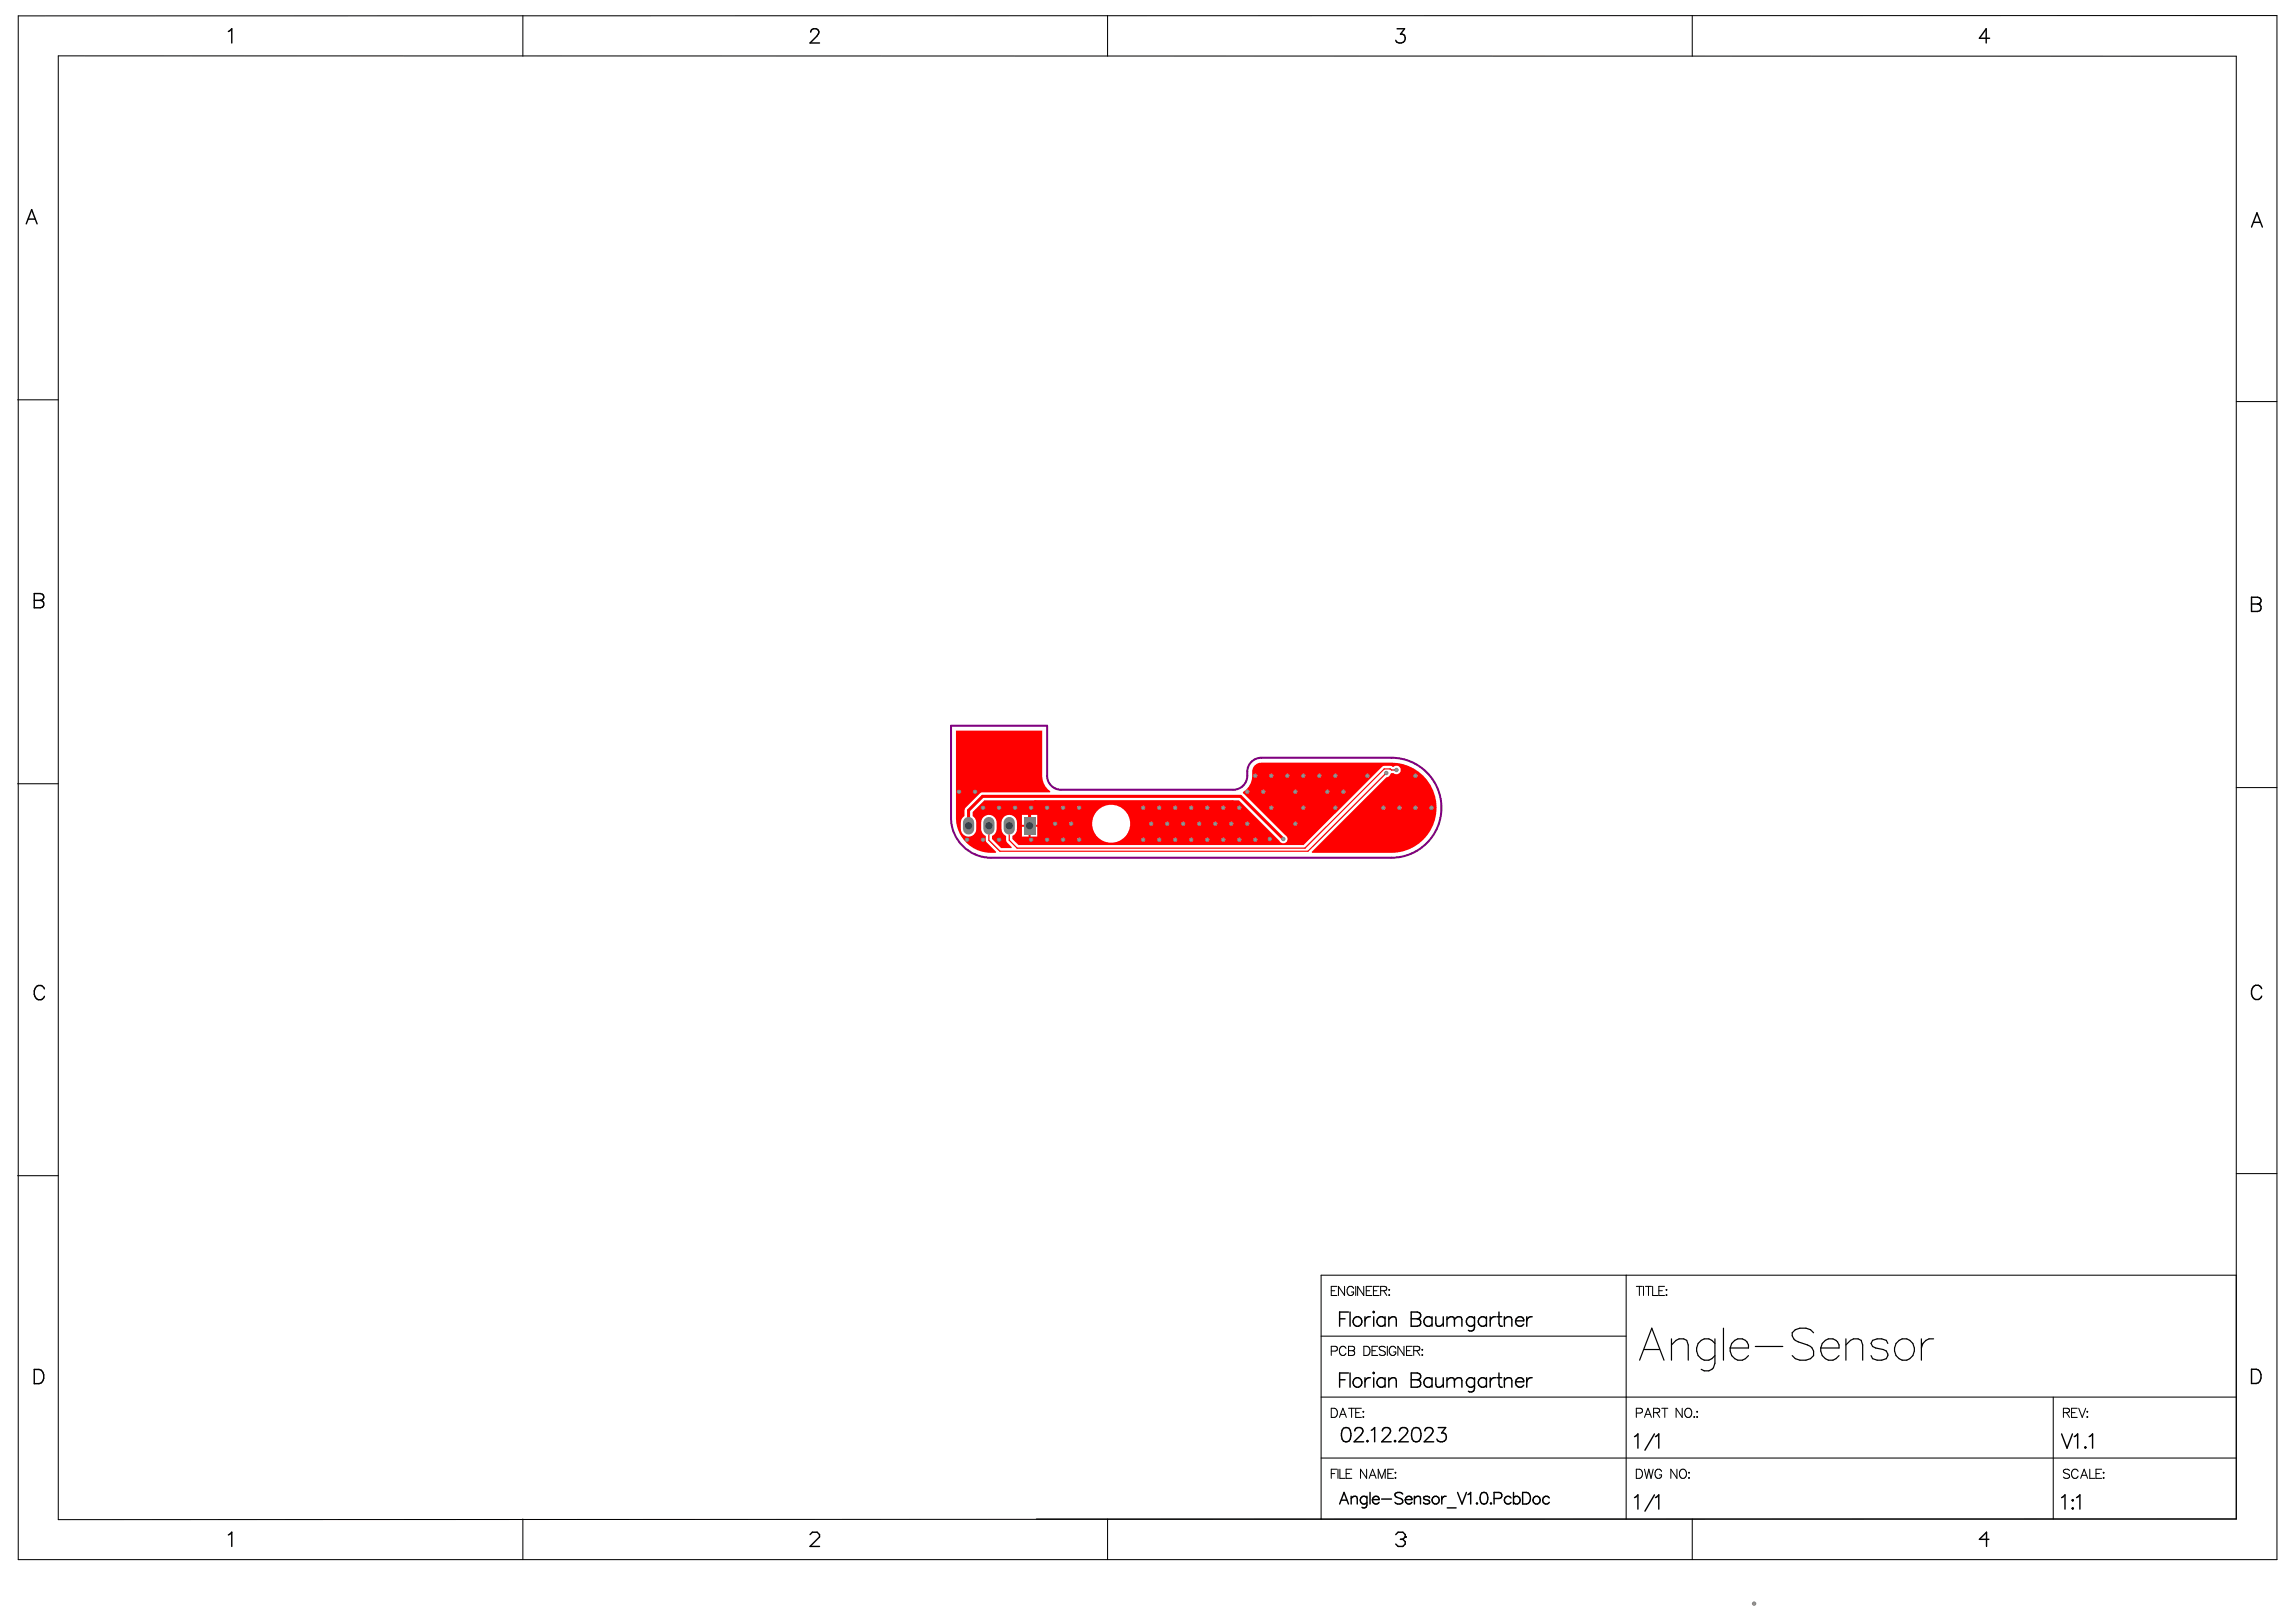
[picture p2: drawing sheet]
<svg xmlns="http://www.w3.org/2000/svg" width="297mm" height="210mm" viewBox="0 0 297 210" stroke-linecap="round" stroke-linejoin="round" font-family="sans-serif">
<path d="M123 93.9h12.5v6.5a1.81 1.81 0 0 0 1.8 1.8h22.3a1.9 1.9 0 0 0 1.8-2.3 1.81 1.81 0 0 1 1.8-1.8h16.8a6.5 6.5 0 0 1 6.5 6.4 6.5 6.5 0 0 1-6.5 6.5h-51.8a5.2 5.2 0 0 1-5.2-5.2z" fill="none" stroke="#800080" stroke-width=".26"/>
<g fill="none" stroke="#000" stroke-width=".13">
<path d="M2.4 2.1l292.2-.1v199.8h-292.2zM7.5 7.2l281.8 .1v189.3l-281.8 .1zM67.6 2v5.3M143.3 2v5.3M218.9 2v5.3M2.3 51.7h5.2M289.3 52h5.3M2.3 101.4h5.2M289.3 101.9h5.3M2.3 152.1h5.2M289.3 151.9h5.3M170.9 172.9h39.5"/>
<path d="M172.2 174.8h.5a.31 .31 0 0 0 .3-.3 .31 .31 0 0 0-.3-.3h-.5v1.2M172.2 167h.5M173 166.5h-.8v1.2h.8M173.9 166.5v1.2l-.7-1.2v1.2M174.1 174.5a.44 .44 0 0 0-.5-.3 .44 .44 0 0 0-.3 .5v.3a.44 .44 0 0 0 .3 .4 .44 .44 0 0 0 .5-.3M174.5 174.2h.5l.2 .1v.4l-.2 .1a.31 .31 0 0 1 .3 .3 .31 .31 0 0 1-.3 .3h-.5zM174.5 174.8h.5M175.1 166.8a.44 .44 0 0 0-.5-.3 .44 .44 0 0 0-.3 .4v.3a.42 .42 0 0 0 .4 .5 .42 .42 0 0 0 .4-.5h-.3M175.4 166.5v1.2M176.4 166.5v1.2l-.8-1.2v1.2M176.4 174.2h.4a.63 .63 0 0 1 .5 .6 .63 .63 0 0 1-.5 .6h-.4zM176.8 167h.4"/>
<path d="M177.5 166.5h-.7v1.2h.7M177.5 174.8h.5M177.7 167h.4M178.2 174.2h-.7v1.2h.7M178.4 166.5h-.7v1.2h.7M178.6 167h.7l.1-.2-.1-.2-.2-.1h-.5v1.2M179 167l.4 .7M179.2 174.4a.45 .45 0 0 0-.4-.2 .45 .45 0 0 0-.4 .3l.1 .2 .6 .2 .1 .3a.52 .52 0 0 1-.8 0M179.5 174.2v1.2M179.7 166.9h.1zM179.7 167.6h.1zM180.6 174.5a.44 .44 0 0 0-.5-.3 .44 .44 0 0 0-.4 .5v.3a.42 .42 0 0 0 .5 .4 .42 .42 0 0 0 .4-.4h-.3"/>
<path d="M181.6 174.2v1.2l-.8-1.2v1.2M182 174.8h.4M182.7 174.2h-.7v1.2h.7M182.9 174.8l.7-.1 .1-.1-.1-.3-.2-.1h-.5v1.2M183.3 174.8l.4 .6M183.9 174.7h.2zM183.9 175.4h.2zM210.4 165v31.6M211.7 166.5h.8M212.1 166.5v1.2M212.6 166.5v1.2M212.9 166.5h.8"/>
<path d="M213.3 166.5v1.2M213.8 166.5v1.2h.7M214.6 167h.5M215.3 166.5h-.7v1.2h.7M215.5 166.9h.2zM215.5 167.6h.2zM289.3 165h-118.4v31.6M67.6 196.6v5.2M134.1 196.6h155.2M143.3 196.6v5.2M170.9 180.8h118.4M170.9 188.7h118.4"/>
<path d="M172.2 190.7h.5M172.2 182.2h.4a.63 .63 0 0 1 .4 .6 .63 .63 0 0 1-.4 .6h-.4zM173 190.1h-.8v1.2M173.1 190.1v1.2M173.3 183.4l.4-1.2 .5 1.2M173.3 190.1v1.2h.7M173.5 183h.5M174.2 190.7h.4M174.5 182.2h.8M174.9 182.2v1.2M174.9 190.1h-.7v1.2h.7M175.4 182.8h.4"/>
<path d="M176.1 182.2h-.7v1.2h.7M176.3 182.7h.1zM176.3 183.4h.1zM176.8 190.1v1.2l-.8-1.2v1.2M177.1 191.3l.5-1.2 .4 1.2M177.3 190.9h.6M178.3 191.3v-1.2l.5 1.2 .4-1.2v1.2M179.5 190.7h.5M180.3 190.1h-.8v1.2h.8M180.5 190.6h.1zM180.5 191.3h.1zM211.7 190.1h.4a.63 .63 0 0 1 .4 .6 .63 .63 0 0 1-.4 .6h-.4z"/>
<path d="M211.7 182.9h.5a.31 .31 0 0 0 .3-.3 .31 .31 0 0 0-.3-.4h-.5v1.2M212.7 183.4l.5-1.2 .5 1.2M212.7 190.1l.3 1.2 .3-1.2 .3 1.2 .3-1.2M212.9 183h.6M213.9 182.8h.7l.1-.2v-.2l-.3-.2h-.5v1.2M214.3 182.8l.4 .6M215 190.4a.44 .44 0 0 0-.5-.3 .44 .44 0 0 0-.4 .5v.3a.42 .42 0 0 0 .4 .4 .42 .42 0 0 0 .5-.4h-.3M215 182.2h.8M215.4 182.2v1.2M216.9 190.1v1.2l-.7-1.2v1.2M217.4 190.3a.44 .44 0 0 1 .5-.2 .44 .44 0 0 1 .3 .5v.3a.45 .45 0 0 1-.5 .4 .45 .45 0 0 1-.4-.4zM217.6 182.2v1.2l-.8-1.2v1.2"/>
<path d="M218.1 182.4a.44 .44 0 0 1 .5-.1 .44 .44 0 0 1 .3 .4v.3a.45 .45 0 0 1-.5 .4 .45 .45 0 0 1-.4-.4zM218.5 190.6h.1zM218.5 191.3h.1zM218.9 196.6v5.2M219.1 183.4h.1zM219.5 182.7h.1zM219.5 183.4h.1zM265.6 180.8v15.8M266.9 182.8h.7l.1-.2v-.2l-.2-.2h-.6v1.2M267.3 182.8l.4 .6M267.7 190.3a.45 .45 0 0 0-.4-.2 .45 .45 0 0 0-.4 .3l.2 .2 .5 .2 .1 .3a.52 .52 0 0 1-.8 0M268 182.8h.5"/>
<path d="M268.7 182.2h-.7v1.2h.7M268.8 190.4a.44 .44 0 0 0-.4-.3 .44 .44 0 0 0-.4 .5v.3a.44 .44 0 0 0 .4 .4 .44 .44 0 0 0 .4-.3M268.9 182.2l.5 1.2 .4-1.2M269.2 191.3l.4-1.2 .5 1.2M269.3 190.9h.6M270 182.7h.1zM270 183.4h.1zM270.4 190.1v1.2h.6M271.2 190.7h.4M271.9 190.1h-.7v1.2h.7M272.1 190.6h.1zM272.1 191.3h.1z"/>
</g>
<g fill="none" stroke="#000" stroke-width=".18">
<path d="M29.5 4.1l.5-.4v1.9M104.9 4.2l.2-.4 .5-.1a.45 .45 0 0 1 .2 .7l-1 1.2h1.2M180.7 3.7h1l-.5 .7a.59 .59 0 0 1 .6 .7 .59 .59 0 0 1-.8 .5l-.3-.1-.1-.3M257.4 4.9h-1.3l.9-1.2v1.9M3.4 29l.7-1.9 .7 1.9M3.7 28.4h.8M291.3 29.4l.7-1.9 .7 1.9M291.5 28.8h.9M4.4 76.8h.8l.3 .1a.42 .42 0 0 1 0 .7l-.3 .1a.48 .48 0 0 1 .5 .5 .48 .48 0 0 1-.5 .5h-.8zM4.4 77.7h.8M291.3 77.3h.8l.2 .1a.42 .42 0 0 1 0 .7l-.2 .1a.48 .48 0 0 1 .4 .4 .48 .48 0 0 1-.4 .5h-.8zM291.3 78.2h.8"/>
<path d="M5.7 128a.68 .68 0 0 0-.7-.5 .68 .68 0 0 0-.6 .7 .81 .81 0 0 0 .2 .9 .81 .81 0 0 0 .9 .2l.2-.4M292.6 127.9a.68 .68 0 0 0-.8-.4 .68 .68 0 0 0-.5 .7 .81 .81 0 0 0 .2 .9 .81 .81 0 0 0 .8 .2l.3-.4M4.4 177.2h.6a.98 .98 0 0 1 .7 .9 .98 .98 0 0 1-.7 1h-.6zM173.3 178.6h.7M173.3 170.7h.7M174.5 169.8h-1.2v1.8M174.5 177.7h-1.2v1.8M174.7 169.8v1.8M174.7 177.7v1.8M176.6 170.4v1.2M176.6 178.3v1.2M177.3 178.3a.59 .59 0 0 0-.7 .5"/>
<path d="M177.3 170.4a.59 .59 0 0 0-.7 .5M177.7 177.6l.1 .1-.1 .1-.1-.1zM177.7 170.4v1.2M177.7 178.3v1.2M177.7 169.7l.1 .1-.1 .1-.1-.1zM179.2 178.6a.59 .59 0 0 0-.9-.1 .59 .59 0 0 0 0 .8 .59 .59 0 0 0 .9 0M179.2 170.4v1.2M179.2 178.3v1.2M179.2 170.7a.59 .59 0 0 0-.9-.1 .59 .59 0 0 0 0 .9 .59 .59 0 0 0 .9-.1M179.7 178.6l.4-.3 .5 .1v.2v.9M179.7 170.4v1.2M179.7 178.3v1.2"/>
<path d="M179.7 170.8l.4-.4 .5 .1v.3v.8M182.6 177.7h.8l.2 .1a.43 .43 0 0 1 0 .7l-.2 .1a.48 .48 0 0 1 .4 .4 .48 .48 0 0 1-.4 .5h-.8zM182.6 178.6h.8M182.6 169.8h.8l.2 .1a.43 .43 0 0 1 0 .7l-.2 .1a.48 .48 0 0 1 .4 .4 .48 .48 0 0 1-.4 .5h-.8zM182.6 170.7h.8M185.3 170.4v1.2M185.3 178.3v1.2M185.3 178.6a.59 .59 0 0 0-.9-.1 .59 .59 0 0 0 0 .8 .59 .59 0 0 0 .9 0M185.3 170.7a.59 .59 0 0 0-.9-.1 .59 .59 0 0 0 0 .9 .59 .59 0 0 0 .9-.1M185.8 178.3v.9v.2l.5 .1 .4-.3M185.8 170.4v.9v.2l.5 .1 .4-.3M186.7 170.4v1.2"/>
<path d="M186.7 178.3v1.2M187.2 178.6l.4-.3 .5 .1 .1 .2M187.2 170.4v1.2M187.2 178.3v1.2M187.2 170.8l.4-.4 .5 .1 .1 .3M188.2 178.6l.4-.3 .4 .1 .1 .2v.9M188.2 170.8v.8M188.2 178.6v.9M188.2 170.8l.4-.4 .4 .1 .1 .3v.8M190.8 178.6a.59 .59 0 0 0-.9-.1 .59 .59 0 0 0 0 .8 .59 .59 0 0 0 .9 0M190.8 170.4v1.4a.48 .48 0 0 1-.3 .4 .48 .48 0 0 1-.5 0M190.8 178.3v1.4a.48 .48 0 0 1-.3 .4 .48 .48 0 0 1-.5-.1"/>
<path d="M190.8 170.7a.59 .59 0 0 0-.9-.1 .59 .59 0 0 0 0 .9 .59 .59 0 0 0 .9-.1M192.3 178.6a.59 .59 0 0 0-.9-.1 .59 .59 0 0 0 0 .8 .59 .59 0 0 0 .9 0M192.3 170.4v1.2M192.3 178.3v1.2M192.3 170.7a.59 .59 0 0 0-.9-.1 .59 .59 0 0 0 0 .9 .59 .59 0 0 0 .9-.1M192.8 170.4v1.2M192.8 178.3v1.2M193.5 178.3a.59 .59 0 0 0-.7 .5M193.5 170.4a.59 .59 0 0 0-.7 .5M193.7 178.3h.6M193.7 170.4h.6M193.9 177.7v1.5l.1 .2 .4 .1"/>
<path d="M193.9 169.8v1.5l.1 .2 .4 .1M194.6 170.4v1.2M194.6 178.3v1.2M194.6 178.6l.5-.3 .4 .1 .1 .2v.9M194.6 170.8l.5-.4 .4 .1 .1 .3v.8M196.1 178.8a.58 .58 0 0 0 .3 .7 .58 .58 0 0 0 .7-.2M196.1 170.9a.58 .58 0 0 0 .3 .7 .58 .58 0 0 0 .7-.2M196.2 178.6a.51 .51 0 0 1 .6-.3 .51 .51 0 0 1 .3 .5h-1zM196.2 170.7a.51 .51 0 0 1 .6-.3 .51 .51 0 0 1 .3 .5h-1zM197.5 170.4v1.2M197.5 178.3v1.2M198.2 178.3a.59 .59 0 0 0-.7 .5"/>
<path d="M198.2 170.4a.59 .59 0 0 0-.7 .5M291.3 177.2h.6a.98 .98 0 0 1 .6 .9 .98 .98 0 0 1-.6 .9h-.6zM29.5 198.6l.5-.3v1.8M104.8 198.6l.3-.3h.6l.3 .3v.3l-1.2 1.2h1.2M173.3 194.6l.6-1.5 .6 1.5M173.5 194.1h.7M173.8 184.8a.6 .6 0 0 1 .9 .3 1.52 1.52 0 0 1-.2 1.4 .6 .6 0 0 1-.9-.3 1.52 1.52 0 0 1 .2-1.4zM174.8 193.6v1M174.8 193.9l.4-.3 .3 .1 .1 .9M175.3 185.2l.1-.4 .6-.1a.45 .45 0 0 1 .2 .7l-1 1.2h1.2M176.8 186.5l.1-.1 .1 .1-.1 .1zM176.8 193.8a.48 .48 0 0 0-.7 0 .48 .48 0 0 0 0 .7 .48 .48 0 0 0 .7-.1"/>
<path d="M176.8 193.6v1.2a.39 .39 0 0 1-.2 .3 .39 .39 0 0 1-.4 0M177.2 193.1v1.5M177.4 185.1l.4-.4v1.9M177.6 194.1a.47 .47 0 0 0 .2 .5 .47 .47 0 0 0 .6-.2M177.6 193.8a.41 .41 0 0 1 .5-.2 .41 .41 0 0 1 .3 .5h-.8zM178.7 194h1.3M178.8 185.2l.2-.4 .5-.1a.45 .45 0 0 1 .3 .7l-1 1.2h1.2M180.4 186.5l.1-.1 .1 .1-.1 .1zM180.6 198.6l.3-.3h.6l.3 .3v.3M181.1 185.2l.1-.4 .6-.1a.45 .45 0 0 1 .2 .7l-1 1.2h1.2M181.2 199.2h.3M181.5 193.3a.57 .57 0 0 0-.6-.2 .57 .57 0 0 0-.4 .4l.1 .2 .6 .2a.37 .37 0 0 1 .3 .3 .37 .37 0 0 1-.2 .4 .69 .69 0 0 1-.8-.2"/>
<path d="M181.5 199.2l.3 .3v.3l-.3 .3h-.6l-.3-.3M181.8 198.9h.1M181.8 198.9l-.3 .3M181.8 194.1a.47 .47 0 0 0 .3 .5 .47 .47 0 0 0 .6-.2M181.9 193.8a.41 .41 0 0 1 .5-.2 .41 .41 0 0 1 .3 .5h-.9zM182.9 184.8a.6 .6 0 0 1 .9 .3 1.52 1.52 0 0 1-.2 1.4 .6 .6 0 0 1-.9-.3 1.52 1.52 0 0 1 .2-1.4zM183 193.9l.3-.3 .4 .1 .1 .9M183 193.6v1M184.3 185.2l.2-.4 .5-.1a.45 .45 0 0 1 .3 .7l-1 1.2h1.2M185 193.8a.45 .45 0 0 0-.8 0 .82 .82 0 0 0 .7 .4l.1 .2a.45 .45 0 0 1-.8 0M186.1 184.7h.9l-.5 .7a.59 .59 0 0 1 .6 .7 .59 .59 0 0 1-.8 .5l-.2-.1-.2-.3M186.5 193.6v1"/>
<path d="M187.1 193.6a.48 .48 0 0 0-.6 .5M187.2 195.1h1.2M188.6 193.1l.5 1.5 .6-1.5M189.9 193.4l.4-.3v1.5M191 194.6l.1-.1 .1 .1h-.1zM191.7 193.2a.49 .49 0 0 1 .7 .2 1.24 1.24 0 0 1-.1 1.2 .49 .49 0 0 1-.7-.3 1.24 1.24 0 0 1 .1-1.1zM192.8 194.6l.1-.1 .1 .1h-.1zM193.3 193.9h.6a.39 .39 0 0 0 .4-.4 .39 .39 0 0 0-.4-.4h-.6v1.5M195.5 193.8a.48 .48 0 0 0-.7 0 .48 .48 0 0 0 0 .7 .48 .48 0 0 0 .7-.1M195.8 193.8a.48 .48 0 0 1 .7 0 .48 .48 0 0 1 0 .7 .48 .48 0 0 1-.7-.1M195.8 193.1v1.5M197 193.1h.5a.8 .8 0 0 1 .5 .8 .8 .8 0 0 1-.5 .7h-.5z"/>
<path d="M200.4 193.8a.48 .48 0 0 0-.7 0 .48 .48 0 0 0 0 .7 .48 .48 0 0 0 .7-.1M211.5 193.8l.4-.3v1.8M211.5 185.9l.4-.3v1.8M214 193.5l-1.2 2.1M214 185.6l-1.2 2.1M214.2 193.8l.4-.3v1.8M214.2 185.9l.4-.3v1.8M257.3 199.2h-1.2l.9-.9v1.8M266.7 193.8l.5-.3v1.8M266.7 185.6l.7 1.8 .7-1.8M268.1 195.2l.1-.1v.1v.1zM268.2 194.1v.1h-.1z"/>
<path d="M268.4 185.9l.4-.3v1.8M268.6 193.8l.5-.3v1.8M269.7 187.3l.1-.1 .1 .1-.1 .1zM270.3 185.9l.4-.3v1.8"/>
<circle cx="175.6" cy="178.9" r=".61"/>
<circle cx="175.6" cy="171" r=".6"/>
<circle cx="185.7" cy="194.1" r=".5"/>
<circle cx="198.8" cy="194.1" r=".5"/>
</g>
<g fill="none" stroke="#000" stroke-width=".16">
<path d="M212.1 176l1.6-4.1 1.6 4.1M212.7 174.6h2M216.2 173.3v2.7M216.2 174.1l.6-.6 .4-.2h.6l.4 .2 .2 .6v1.9M221.9 173.9a1.34 1.34 0 0 0-1.9-.4 1.34 1.34 0 0 0-.3 1.9 1.25 1.25 0 0 0 2.2 0M221.9 173.3v3.1a1.09 1.09 0 0 1-.7 1 1.09 1.09 0 0 1-1.1-.2M223 171.9v4.1M223.8 174.4a1.3 1.3 0 0 0 .8 1.5 1.3 1.3 0 0 0 1.6-.5M224.4 173.5a1.09 1.09 0 0 1 1.2-.1 1.09 1.09 0 0 1 .6 1h-2.4l.2-.5zM227.1 174.2h3.5M234.6 172.5a1.82 1.82 0 0 0-2.7 0 1.06 1.06 0 0 0 .8 1.2l1.1 .4a1.12 1.12 0 0 1 .8 1.3 1.82 1.82 0 0 1-2.7 0M235.6 174.4a1.3 1.3 0 0 0 .7 1.5 1.3 1.3 0 0 0 1.6-.5"/>
<path d="M236.1 173.5a1.09 1.09 0 0 1 1.3-.1 1.09 1.09 0 0 1 .5 1h-2.3l.2-.5zM238.8 174.1l.6-.6 .4-.2h.6l.4 .2 .2 .6v1.9M238.8 173.3v2.7M244.2 173.9l-.2-.4-.6-.2h-.5l-.6 .2-.2 .4 .2 .3 1.7 .6 .2 .6-.2 .4-.6 .2h-.5l-.6-.2-.2-.4M245.3 173.9a1.34 1.34 0 0 1 1.9-.4 1.34 1.34 0 0 1 .3 1.9 1.34 1.34 0 0 1-1.9 .3 1.34 1.34 0 0 1-.3-1.8zM248.6 173.3v2.7M250.2 173.3a1.33 1.33 0 0 0-1.6 1.1"/>
</g>
<path d="M123.7 94.6h11.1v5.8a2.41 2.41 0 0 0 1.1 2v.1l-9 .1-2 1.9-.1 .4v.7a1.65 1.65 0 0 0-.5 1.9 1 1 0 0 0 1.1 .8 1 1 0 0 0 .9-1 1.51 1.51 0 0 0-.5-1.7v-.5l1.5-1.5h33l5.2 5.2a.55 .55 0 0 0 .9 .2 .55 .55 0 0 0-.1-.9l-5.5-5.5v-.1a2.4 2.4 0 0 0 1.2-2.1 1.31 1.31 0 0 1 1.2-1.7h16.8a5.8 5.8 0 0 1 5.9 5.9 5.8 5.8 0 0 1-6 5.8h-10.2v-.2l9.7-9.6a.82 .82 0 0 0 .6-.6h.3a.55 .55 0 0 0 .8 0 .55 .55 0 0 0 0-.7 .55 .55 0 0 0-.8-.1l-.4-.1h-.8l-.3 .1-10.1 10.2h-36.9l-.8-.8v-.4a.96 .96 0 0 0 .6-.9 1.51 1.51 0 0 0-.5-1.7 1 1 0 0 0-1.5 .8 1.51 1.51 0 0 0 .5 1.7l.1 .1v.7l.7 .7-.1 .2h-1.3l-1.2-1.2v-.4a.96 .96 0 0 0 .6-.9 1.51 1.51 0 0 0-.5-1.7 1 1 0 0 0-1.5 .8 1.51 1.51 0 0 0 .5 1.7l.1 .1 .1 .7 1.3 1.3-.1 .2a4.6 4.6 0 0 1-5.1-4.6zM133.3 105.5v1.2h.9v-1.2zM132.2 105.5v1.2h.9v-1.2zM133.3 107v1.3h.9v-1.3zM132.2 107v1.3h.9v-1.3zM141.3 106.6a2.46 2.46 0 0 0 4.9 0 2.46 2.46 0 0 0-4.9 0z" fill="#f00"/>
<path d="M180.7 99.6h-.7l-.1-.1h-.8l-10.3 10.3h-37.2l-1-1.1v-1.8M179.3 100l-10.1 10.2h-39.8l-1.5-1.5v-1.8" fill="none" stroke="#f00" stroke-width=".16"/>
<path d="M125.3 106.9v-2l1.8-1.8h33.4l5.5 5.5M133.2 106.9v-2.4l.7-.7h25.6l4.8 4.8" fill="none" stroke="#f00" stroke-width=".4"/>
<circle cx="226.9" cy="207.5" r=".28" fill="#808080"/>
<circle cx="226.9" cy="207.5" r=".16" fill="#a6968d"/>
<circle cx="185.2" cy="104.5" r=".28" fill="#808080"/>
<circle cx="185.2" cy="104.5" r=".16" fill="#a6968d"/>
<circle cx="183.1" cy="100.4" r=".28" fill="#808080"/>
<circle cx="183.1" cy="100.4" r=".16" fill="#a6968d"/>
<circle cx="183.1" cy="104.5" r=".28" fill="#808080"/>
<circle cx="183.1" cy="104.5" r=".16" fill="#a6968d"/>
<circle cx="181" cy="104.5" r=".28" fill="#808080"/>
<circle cx="181" cy="104.5" r=".16" fill="#a6968d"/>
<circle cx="179" cy="104.5" r=".28" fill="#808080"/>
<circle cx="179" cy="104.5" r=".16" fill="#a6968d"/>
<circle cx="176.9" cy="100.4" r=".28" fill="#808080"/>
<circle cx="176.9" cy="100.4" r=".16" fill="#a6968d"/>
<circle cx="173.8" cy="102.5" r=".28" fill="#808080"/>
<circle cx="173.8" cy="102.5" r=".16" fill="#a6968d"/>
<circle cx="172.8" cy="100.4" r=".28" fill="#808080"/>
<circle cx="172.8" cy="100.4" r=".16" fill="#a6968d"/>
<circle cx="171.7" cy="102.5" r=".28" fill="#808080"/>
<circle cx="171.7" cy="102.5" r=".16" fill="#a6968d"/>
<circle cx="172.8" cy="104.5" r=".28" fill="#808080"/>
<circle cx="172.8" cy="104.5" r=".16" fill="#a6968d"/>
<circle cx="170.7" cy="100.4" r=".28" fill="#808080"/>
<circle cx="170.7" cy="100.4" r=".16" fill="#a6968d"/>
<circle cx="168.6" cy="100.4" r=".28" fill="#808080"/>
<circle cx="168.6" cy="100.4" r=".16" fill="#a6968d"/>
<circle cx="167.6" cy="102.5" r=".29" fill="#808080"/>
<circle cx="167.6" cy="102.5" r=".16" fill="#a6968d"/>
<circle cx="168.6" cy="104.5" r=".28" fill="#808080"/>
<circle cx="168.6" cy="104.5" r=".16" fill="#a6968d"/>
<circle cx="167.6" cy="106.6" r=".28" fill="#808080"/>
<circle cx="167.6" cy="106.6" r=".16" fill="#a6968d"/>
<circle cx="166.5" cy="100.4" r=".28" fill="#808080"/>
<circle cx="166.5" cy="100.4" r=".16" fill="#a6968d"/>
<circle cx="164.5" cy="100.4" r=".28" fill="#808080"/>
<circle cx="164.5" cy="100.4" r=".16" fill="#a6968d"/>
<circle cx="163.4" cy="102.5" r=".29" fill="#808080"/>
<circle cx="163.4" cy="102.5" r=".16" fill="#a6968d"/>
<circle cx="164.5" cy="104.5" r=".28" fill="#808080"/>
<circle cx="164.5" cy="104.5" r=".16" fill="#a6968d"/>
<circle cx="162.4" cy="100.4" r=".28" fill="#808080"/>
<circle cx="162.4" cy="100.4" r=".16" fill="#a6968d"/>
<circle cx="161.4" cy="102.5" r=".29" fill="#808080"/>
<circle cx="161.4" cy="102.5" r=".16" fill="#a6968d"/>
<circle cx="161.4" cy="106.6" r=".29" fill="#808080"/>
<circle cx="161.4" cy="106.6" r=".16" fill="#a6968d"/>
<circle cx="162.4" cy="108.7" r=".28" fill="#808080"/>
<circle cx="162.4" cy="108.7" r=".16" fill="#a6968d"/>
<circle cx="160.3" cy="104.5" r=".28" fill="#808080"/>
<circle cx="160.3" cy="104.5" r=".16" fill="#a6968d"/>
<circle cx="159.3" cy="106.6" r=".28" fill="#808080"/>
<circle cx="159.3" cy="106.6" r=".16" fill="#a6968d"/>
<circle cx="160.3" cy="108.7" r=".28" fill="#808080"/>
<circle cx="160.3" cy="108.7" r=".16" fill="#a6968d"/>
<circle cx="158.3" cy="104.5" r=".29" fill="#808080"/>
<circle cx="158.3" cy="104.5" r=".16" fill="#a6968d"/>
<circle cx="157.2" cy="106.6" r=".29" fill="#808080"/>
<circle cx="157.2" cy="106.6" r=".16" fill="#a6968d"/>
<circle cx="158.3" cy="108.7" r=".29" fill="#808080"/>
<circle cx="158.3" cy="108.7" r=".16" fill="#a6968d"/>
<circle cx="156.2" cy="104.5" r=".29" fill="#808080"/>
<circle cx="156.2" cy="104.5" r=".16" fill="#a6968d"/>
<circle cx="155.1" cy="106.6" r=".28" fill="#808080"/>
<circle cx="155.1" cy="106.6" r=".16" fill="#a6968d"/>
<circle cx="156.2" cy="108.7" r=".29" fill="#808080"/>
<circle cx="156.2" cy="108.7" r=".16" fill="#a6968d"/>
<circle cx="154.1" cy="104.5" r=".29" fill="#808080"/>
<circle cx="154.1" cy="104.5" r=".16" fill="#a6968d"/>
<circle cx="153.1" cy="106.6" r=".29" fill="#808080"/>
<circle cx="153.1" cy="106.6" r=".16" fill="#a6968d"/>
<circle cx="154.1" cy="108.7" r=".29" fill="#808080"/>
<circle cx="154.1" cy="108.7" r=".16" fill="#a6968d"/>
<circle cx="152" cy="104.5" r=".29" fill="#808080"/>
<circle cx="152" cy="104.5" r=".16" fill="#a6968d"/>
<circle cx="151" cy="106.6" r=".28" fill="#808080"/>
<circle cx="151" cy="106.6" r=".16" fill="#a6968d"/>
<circle cx="152" cy="108.7" r=".29" fill="#808080"/>
<circle cx="152" cy="108.7" r=".16" fill="#a6968d"/>
<circle cx="150" cy="104.5" r=".29" fill="#808080"/>
<circle cx="150" cy="104.5" r=".16" fill="#a6968d"/>
<circle cx="148.9" cy="106.6" r=".29" fill="#808080"/>
<circle cx="148.9" cy="106.6" r=".16" fill="#a6968d"/>
<circle cx="150" cy="108.7" r=".29" fill="#808080"/>
<circle cx="150" cy="108.7" r=".16" fill="#a6968d"/>
<circle cx="147.9" cy="104.5" r=".29" fill="#808080"/>
<circle cx="147.9" cy="104.5" r=".16" fill="#a6968d"/>
<circle cx="147.9" cy="108.7" r=".29" fill="#808080"/>
<circle cx="147.9" cy="108.7" r=".16" fill="#a6968d"/>
<circle cx="139.6" cy="104.5" r=".29" fill="#808080"/>
<circle cx="139.6" cy="104.5" r=".16" fill="#a6968d"/>
<circle cx="138.6" cy="106.6" r=".29" fill="#808080"/>
<circle cx="138.6" cy="106.6" r=".16" fill="#a6968d"/>
<circle cx="139.6" cy="108.7" r=".29" fill="#808080"/>
<circle cx="139.6" cy="108.7" r=".16" fill="#a6968d"/>
<circle cx="137.5" cy="104.5" r=".29" fill="#808080"/>
<circle cx="137.5" cy="104.5" r=".16" fill="#a6968d"/>
<circle cx="136.5" cy="106.6" r=".29" fill="#808080"/>
<circle cx="136.5" cy="106.6" r=".16" fill="#a6968d"/>
<circle cx="137.5" cy="108.7" r=".28" fill="#808080"/>
<circle cx="137.5" cy="108.7" r=".16" fill="#a6968d"/>
<circle cx="135.5" cy="104.5" r=".29" fill="#808080"/>
<circle cx="135.5" cy="104.5" r=".16" fill="#a6968d"/>
<circle cx="135.5" cy="108.7" r=".29" fill="#808080"/>
<circle cx="135.5" cy="108.7" r=".16" fill="#a6968d"/>
<circle cx="133.4" cy="104.5" r=".28" fill="#808080"/>
<circle cx="133.4" cy="104.5" r=".16" fill="#a6968d"/>
<circle cx="133.4" cy="108.7" r=".28" fill="#808080"/>
<circle cx="133.4" cy="108.7" r=".16" fill="#a6968d"/>
<circle cx="131.3" cy="104.5" r=".28" fill="#808080"/>
<circle cx="131.3" cy="104.5" r=".16" fill="#a6968d"/>
<circle cx="129.3" cy="104.5" r=".28" fill="#808080"/>
<circle cx="129.3" cy="104.5" r=".16" fill="#a6968d"/>
<circle cx="129.3" cy="108.7" r=".28" fill="#808080"/>
<circle cx="129.3" cy="108.7" r=".16" fill="#a6968d"/>
<circle cx="126.1" cy="102.5" r=".29" fill="#808080"/>
<circle cx="126.1" cy="102.5" r=".16" fill="#a6968d"/>
<circle cx="127.2" cy="104.5" r=".28" fill="#808080"/>
<circle cx="127.2" cy="104.5" r=".16" fill="#a6968d"/>
<circle cx="127.2" cy="108.7" r=".28" fill="#808080"/>
<circle cx="127.2" cy="108.7" r=".16" fill="#a6968d"/>
<circle cx="124.1" cy="102.5" r=".29" fill="#808080"/>
<circle cx="124.1" cy="102.5" r=".16" fill="#a6968d"/>
<circle cx="125.1" cy="108.7" r=".28" fill="#808080"/>
<circle cx="125.1" cy="108.7" r=".16" fill="#a6968d"/>
<circle cx="164.3" cy="108.6" r=".28" fill="#808080"/>
<circle cx="164.3" cy="108.6" r=".16" fill="#a6968d"/>
<circle cx="166" cy="108.6" r=".28" fill="#808080"/>
<circle cx="166" cy="108.6" r=".16" fill="#a6968d"/>
<circle cx="180.7" cy="99.6" r=".28" fill="#808080"/>
<circle cx="180.7" cy="99.6" r=".16" fill="#a6968d"/>
<circle cx="179.3" cy="100" r=".29" fill="#808080"/>
<circle cx="179.3" cy="100" r=".16" fill="#a6968d"/>
<path d="M125.3 106.4v.9" fill="none" stroke="#808080" stroke-width="1.5"/>
<circle cx="125.3" cy="106.9" r=".47" fill="#1f4769"/>
<path d="M127.9 106.4v.9" fill="none" stroke="#808080" stroke-width="1.5"/>
<circle cx="127.9" cy="106.9" r=".47" fill="#1f4769"/>
<path d="M130.6 106.4v.9" fill="none" stroke="#808080" stroke-width="1.5"/>
<circle cx="130.6" cy="106.9" r=".47" fill="#1f4769"/>
<path d="M132.5 105.7h1.4v2.3h-1.4z" fill-rule="evenodd" fill="#808080"/>
<circle cx="133.2" cy="106.9" r=".47" fill="#1f4769"/>
</svg>
